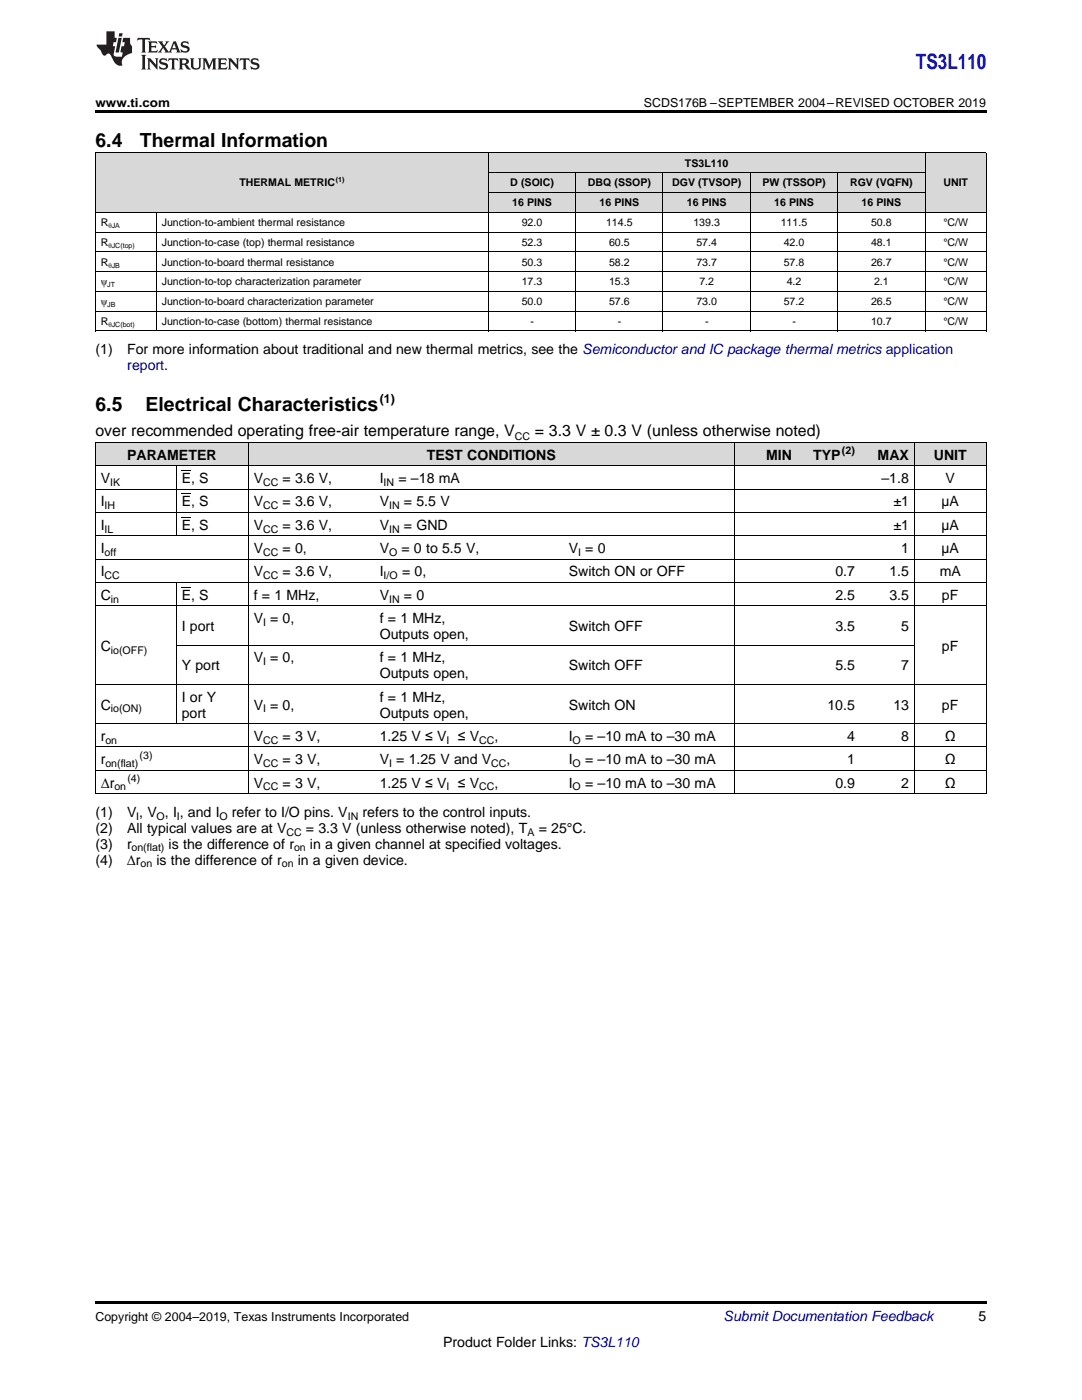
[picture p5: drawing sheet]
<svg xmlns="http://www.w3.org/2000/svg" width="216mm" height="279mm" viewBox="0 0 216 279" stroke-linecap="round" stroke-linejoin="round" font-family="sans-serif">
<defs><g id="words">
<text font-size="4.2" fill="#00f" x="182.8" y="13.8">TS3L110</text>
<g font-size="3.9">
<text x="19" y="29.3">6.4</text>
<text x="27.9" y="29.3">Thermal Information</text>
<text x="19" y="82">6.5</text>
<text x="29.1" y="82">Electrical Characteristics</text>
</g>
<g font-size="3.2">
<text x="19" y="87.1">over recommended operating free-air temperature range, V</text>
<text x="106.7" y="87.1">= 3.3 V ± 0.3 V (unless otherwise noted)</text>
</g>
<g font-size="2.8">
<text x="19" y="70.7">(1)</text>
<text x="25.4" y="70.7">For more information about traditional and new thermal metrics, see the Semiconductor and IC package thermal metrics application</text>
<text x="25.4" y="91.8">PARAMETER</text>
<text x="85.2" y="91.8">TEST CONDITIONS</text>
<text x="152.9" y="91.8">MIN</text>
<text x="162.3" y="91.8">TYP</text>
<text x="175.1" y="91.8">MAX</text>
<text x="186.3" y="91.8">UNIT</text>
<text x="20.1" y="96.4">V</text>
<text x="20.1" y="101.1">I</text>
<text x="36.3" y="96.4">E, S</text>
<text x="36.3" y="101.1">E, S</text>
<text x="50.6" y="96.4">V</text>
<text x="50.6" y="101.1">V</text>
<text x="56.4" y="96.4">= 3.6 V,</text>
<text x="56.4" y="101.1">= 3.6 V,</text>
<text x="75.8" y="96.4">I</text>
<text x="75.8" y="101.1">V</text>
<text x="79.5" y="96.4">= –18 mA</text>
<text x="80.6" y="101.1">= 5.5 V</text>
<text x="175.9" y="96.4">–1.8</text>
<text x="178.3" y="101.1">±1</text>
<text x="187.9" y="101.1">µA</text>
<text x="188.7" y="96.4">V</text>
<text x="20.1" y="105.7">I</text>
<text x="36.3" y="105.7">E, S</text>
<text x="50.6" y="105.7">V</text>
<text x="56.4" y="105.7">= 3.6 V,</text>
<text x="75.8" y="105.7">V</text>
<text x="80.6" y="105.7">= GND</text>
<text x="178.3" y="105.7">±1</text>
<text x="187.9" y="105.7">µA</text>
<text x="20.1" y="110.4">I</text>
<text x="50.6" y="110.4">V</text>
<text x="56.4" y="110.4">= 0,</text>
<text x="75.8" y="110.4">V</text>
<text x="80.1" y="110.4">= 0 to 5.5 V,</text>
<text x="113.5" y="110.4">V = 0</text>
<text x="179.8" y="110.4">1</text>
<text x="187.9" y="110.4">µA</text>
<text x="20.1" y="115">I</text>
<text x="20.1" y="119.7">C</text>
<text x="36.3" y="119.7">E, S</text>
<text x="50.6" y="115">V</text>
<text x="50.6" y="119.7">f = 1 MHz,</text>
<text x="56.4" y="115">= 3.6 V,</text>
<text x="75.8" y="115">I</text>
<text x="75.8" y="119.7">V</text>
<text x="80.2" y="115">= 0,</text>
<text x="80.6" y="119.7">= 0</text>
<text x="113.5" y="115">Switch ON or OFF</text>
<text x="166.7" y="115">0.7</text>
<text x="166.7" y="119.7">2.5</text>
<text x="177.5" y="115">1.5</text>
<text x="177.5" y="119.7">3.5</text>
<text x="187.5" y="115">mA</text>
<text x="188" y="119.7">pF</text>
<text x="36.3" y="125.9">I port</text>
<text x="50.6" y="124.4">V = 0,</text>
<text x="75.8" y="124.4">f = 1 MHz,</text>
<text x="113.5" y="125.9">Switch OFF</text>
<text x="166.7" y="125.9">3.5</text>
<text x="179.8" y="125.9">5</text>
<text x="20.1" y="129.9">C</text>
<text x="75.8" y="127.5">Outputs open,</text>
<text x="188" y="129.9">pF</text>
<text x="36.3" y="133.8">Y port</text>
<text x="50.6" y="132.2">V = 0,</text>
<text x="75.8" y="132.2">f = 1 MHz,</text>
<text x="75.8" y="135.4">Outputs open,</text>
<text x="113.5" y="133.8">Switch OFF</text>
<text x="166.7" y="133.8">5.5</text>
<text x="179.8" y="133.8">7</text>
<text x="20.1" y="141.6">C</text>
<text x="36.3" y="140">I or Y</text>
<text x="36.3" y="143.2">port</text>
<text x="50.6" y="141.6">V = 0,</text>
<text x="75.8" y="140">f = 1 MHz,</text>
<text x="75.8" y="143.2">Outputs open,</text>
<text x="113.5" y="141.6">Switch ON</text>
<text x="165.1" y="141.6">10.5</text>
<text x="178.3" y="141.6">13</text>
<text x="188" y="141.6">pF</text>
<text x="20.1" y="147.8">r</text>
<text x="50.6" y="147.8">V</text>
<text x="56.4" y="147.8">= 3 V,</text>
<text x="75.8" y="147.8">1.25 V ≤ V</text>
<text x="91.3" y="147.8">≤ V</text>
<text x="98.7" y="147.8">,</text>
<text x="113.5" y="147.8">I</text>
<text x="116.7" y="147.8">= –10 mA to –30 mA</text>
<text x="169" y="147.8">4</text>
<text x="179.8" y="147.8">8</text>
<text x="188.5" y="147.8">Ω</text>
<text x="20.1" y="152.5">r</text>
<text x="50.6" y="152.5">V</text>
<text x="56.4" y="152.5">= 3 V,</text>
<text x="75.8" y="152.5">V = 1.25 V and V</text>
<text x="101.1" y="152.5">,</text>
<text x="113.5" y="152.5">I</text>
<text x="116.7" y="152.5">= –10 mA to –30 mA</text>
<text x="169" y="152.5">1</text>
<text x="188.5" y="152.5">Ω</text>
<text x="20.1" y="157.2">Δr</text>
<text x="50.6" y="157.2">V</text>
<text x="56.4" y="157.2">= 3 V,</text>
<text x="75.8" y="157.2">1.25 V ≤ V</text>
<text x="91.3" y="157.2">≤ V</text>
<text x="98.7" y="157.2">,</text>
<text x="113.5" y="157.2">I</text>
<text x="116.7" y="157.2">= –10 mA to –30 mA</text>
<text x="166.7" y="157.2">0.9</text>
<text x="179.8" y="157.2">2</text>
<text x="188.5" y="157.2">Ω</text>
<text x="19" y="163">(1)</text>
<text x="19" y="166.2">(2)</text>
<text x="25.4" y="163">V , V , I , and I</text>
<text x="25.4" y="166.2">All typical values are at V</text>
<text x="46.2" y="163">refer to I/O pins. V</text>
<text x="61" y="166.2">= 3.3 V (unless otherwise noted), T</text>
<text x="72.4" y="163">refers to the control inputs.</text>
<text x="107.5" y="166.2">= 25°C.</text>
<text x="19" y="169.4">(3)</text>
<text x="19" y="172.5">(4)</text>
<text x="25.3" y="172.5">Δr</text>
<text x="25.4" y="169.4">r</text>
<text x="31.2" y="172.5">is the difference of r</text>
<text x="33.7" y="169.4">is the difference of r</text>
<text x="59.4" y="172.5">in a given device.</text>
<text x="61.8" y="169.4">in a given channel at specified voltages.</text>
<text x="195.3" y="263.6">5</text>
<text x="88.4" y="268.9">Product Folder Links: TS3L110</text>
</g>
<g font-size="2.8" fill="#0000c8">
<text x="25.4" y="73.9">report.</text>
<text x="144.4" y="263.6">Submit Documentation Feedback</text>
</g>
<g font-size="2.5">
<text x="19" y="21.4">www.ti.com</text>
<text x="128.5" y="21.4">SCDS176B –SEPTEMBER 2004–REVISED OCTOBER 2019</text>
<text x="75.8" y="80.4">(1)</text>
<text x="19" y="263.6">Copyright © 2004–2019, Texas Instruments Incorporated</text>
</g>
<g font-size="2.1">
<text x="136.7" y="33.2">TS3L110</text>
<text x="47.8" y="37.2">THERMAL METRIC</text>
<text x="101.8" y="37.2">D (SOIC)</text>
<text x="102.2" y="41.1">16 PINS</text>
<text x="117.3" y="37.2">DBQ (SSOP)</text>
<text x="119.6" y="41.1">16 PINS</text>
<text x="134.1" y="37.2">DGV (TVSOP)</text>
<text x="137.1" y="41.1">16 PINS</text>
<text x="152.2" y="37.2">PW (TSSOP)</text>
<text x="154.5" y="41.1">16 PINS</text>
<text x="169.6" y="37.2">RGV (VQFN)</text>
<text x="171.9" y="41.1">16 PINS</text>
<text x="188.2" y="37.2">UNIT</text>
<text x="20.1" y="45.1">R</text>
<text x="32.3" y="45.1">Junction-to-ambient thermal resistance</text>
<text x="104.1" y="45.1">92.0</text>
<text x="120.9" y="45.1">114.5</text>
<text x="138.4" y="45.1">139.3</text>
<text x="155.8" y="45.1">111.5</text>
<text x="173.8" y="45.1">50.8</text>
<text x="188.2" y="45.1">°C/W</text>
<text x="20.1" y="49">R</text>
<text x="20.1" y="53">R</text>
<text x="32.3" y="49">Junction-to-case (top) thermal resistance</text>
<text x="32.3" y="53">Junction-to-board thermal resistance</text>
<text x="104.1" y="49">52.3</text>
<text x="104.1" y="53">50.3</text>
<text x="121.5" y="49">60.5</text>
<text x="121.5" y="53">58.2</text>
<text x="139" y="49">57.4</text>
<text x="139" y="53">73.7</text>
<text x="156.4" y="49">42.0</text>
<text x="156.4" y="53">57.8</text>
<text x="173.8" y="49">48.1</text>
<text x="173.8" y="53">26.7</text>
<text x="188.2" y="49">°C/W</text>
<text x="188.2" y="53">°C/W</text>
<text x="20.1" y="56.9">ψ</text>
<text x="32.3" y="56.9">Junction-to-top characterization parameter</text>
<text x="104.1" y="56.9">17.3</text>
<text x="121.5" y="56.9">15.3</text>
<text x="139.6" y="56.9">7.2</text>
<text x="157" y="56.9">4.2</text>
<text x="174.4" y="56.9">2.1</text>
<text x="188.2" y="56.9">°C/W</text>
<text x="20.1" y="60.9">ψ</text>
<text x="20.1" y="64.8">R</text>
<text x="32.3" y="60.9">Junction-to-board characterization parameter</text>
<text x="32.3" y="64.8">Junction-to-case (bottom) thermal resistance</text>
<text x="104.1" y="60.9">50.0</text>
<text x="105.8" y="64.8">-</text>
<text x="121.5" y="60.9">57.6</text>
<text x="123.3" y="64.8">-</text>
<text x="139" y="60.9">73.0</text>
<text x="140.7" y="64.8">-</text>
<text x="156.4" y="60.9">57.2</text>
<text x="158.1" y="64.8">-</text>
<text x="173.8" y="60.9">26.5</text>
<text x="173.8" y="64.8">10.7</text>
<text x="188.2" y="60.9">°C/W</text>
<text x="188.2" y="64.8">°C/W</text>
<text x="102.7" y="87.7">CC</text>
<text x="168" y="90.6">(2)</text>
<text x="20.9" y="101.6">IH</text>
<text x="22" y="97">IK</text>
<text x="52.5" y="97">CC</text>
<text x="52.5" y="101.6">CC</text>
<text x="76.6" y="97">IN</text>
<text x="77.6" y="101.6">IN</text>
<text x="20.9" y="106.3">IL</text>
<text x="52.5" y="106.3">CC</text>
<text x="77.6" y="106.3">IN</text>
<text x="20.9" y="110.9">off</text>
<text x="52.5" y="110.9">CC</text>
<text x="77.6" y="110.9">O</text>
<text x="115.4" y="110.9">I</text>
<text x="20.9" y="115.6">CC</text>
<text x="52.5" y="115.6">CC</text>
<text x="76.6" y="115.6">I/O</text>
<text x="22.1" y="120.3">in</text>
<text x="52.5" y="124.9">I</text>
<text x="77.6" y="120.3">IN</text>
<text x="22.1" y="130.4">io(OFF)</text>
<text x="52.5" y="132.8">I</text>
<text x="22.1" y="142.2">io(ON)</text>
<text x="52.5" y="142.2">I</text>
<text x="21" y="148.4">on</text>
<text x="52.5" y="148.4">CC</text>
<text x="89.1" y="148.4">I</text>
<text x="95.6" y="148.4">CC</text>
<text x="114.3" y="148.4">O</text>
<text x="21" y="153.1">on(flat)</text>
<text x="27.9" y="151.4">(3)</text>
<text x="52.5" y="153.1">CC</text>
<text x="77.6" y="153.1">I</text>
<text x="98" y="153.1">CC</text>
<text x="114.3" y="153.1">O</text>
<text x="22.8" y="157.7">on</text>
<text x="25.4" y="156">(4)</text>
<text x="52.5" y="157.7">CC</text>
<text x="89.1" y="157.7">I</text>
<text x="95.6" y="157.7">CC</text>
<text x="114.3" y="157.7">O</text>
<text x="27.2" y="163.6">I</text>
<text x="31.3" y="163.6">O</text>
<text x="35.3" y="163.6">I</text>
<text x="43.8" y="163.6">O</text>
<text x="57.1" y="166.8">CC</text>
<text x="69.4" y="163.6">IN</text>
<text x="105.2" y="166.8">A</text>
<text x="26.2" y="169.9">on(flat)</text>
<text x="28" y="173.1">on</text>
<text x="56.2" y="173.1">on</text>
<text x="58.7" y="169.9">on</text>
</g>
<g font-size="1.4">
<text x="67" y="36.3">(1)</text>
<text x="21.6" y="45.5">θJA</text>
<text x="21.6" y="49.5">θJC(top)</text>
<text x="21.6" y="53.4">θJB</text>
<text x="21.4" y="57.4">JT</text>
<text x="21.4" y="61.3">JB</text>
<text x="21.6" y="65.3">θJC(bot)</text>
</g>
</g></defs>
<g fill="#d8d8d8">
<path d="M19 88.4h16.2v4.6h-16.2z"/>
<path d="M35.2 88.4h14.4v4.6h-14.4z"/>
<path d="M49.6 88.4h25.1v4.6h-25.1z"/>
<path d="M74.7 88.4h37.7v4.6h-37.7z"/>
<path d="M112.4 88.4h34.1v4.6h-34.1z"/>
<path d="M146.5 88.4h12.6v4.6h-12.6z"/>
<path d="M159.1 88.4h12.6v4.6h-12.6z"/>
<path d="M171.7 88.4h10.8v4.6h-10.8z"/>
<path d="M182.5 88.4h14.3v4.6h-14.3z"/>
<path d="M19 30.6h12.2v11.8h-12.2z"/>
<path d="M31.2 30.6h66.3v11.8h-66.3z"/>
<path d="M184.6 30.6h12.2v11.8h-12.2z"/>
<path d="M97.5 38.5h17.4v3.9h-17.4z"/>
<path d="M114.9 38.5h17.4v3.9h-17.4z"/>
<path d="M132.3 38.5h17.5v3.9h-17.5z"/>
<path d="M149.8 38.5h17.4v3.9h-17.4z"/>
<path d="M167.2 38.5h17.4v3.9h-17.4z"/>
<path d="M97.5 34.5h17.4v4h-17.4z"/>
<path d="M114.9 34.5h17.4v4h-17.4z"/>
<path d="M132.3 34.5h17.5v4h-17.5z"/>
<path d="M149.8 34.5h17.4v4h-17.4z"/>
<path d="M167.2 34.5h17.4v4h-17.4z"/>
<path d="M97.5 30.6h17.4v3.9h-17.4z"/>
<path d="M114.9 30.6h17.4v3.9h-17.4z"/>
<path d="M132.3 30.6h17.5v3.9h-17.5z"/>
<path d="M149.8 30.6h17.4v3.9h-17.4z"/>
<path d="M167.2 30.6h17.4v3.9h-17.4z"/>
</g>
<g fill="#000">
<path d="M19 22h177.8v.5h-177.8zM19 66.1h.2zM97.4 66.1h.1zM114.8 66.1h.1zM132.2 66.1h.1zM149.6 66.1h.2zM167.1 66.1h.1zM184.5 66.1h.1zM196.7 66.1h.1zM19 158.4h.2zM146.4 158.4h.1zM182.4 158.4h.1z"/>
<path d="M196.7 158.4h.1zM19 259.7h177.8v.5h-177.8z"/>
</g>
<g fill="none" stroke="#000" stroke-width=".2">
<path d="M19 30.5h177.8M19.1 30.5v35.6M97.4 30.5v35.6M97.5 38.4h87.1M97.5 34.4h87.1M114.8 34.5v31.6M132.3 34.5v31.6M149.7 34.5v31.6M167.1 34.5v31.6M184.6 30.5v35.6M196.8 30.5v35.6M19 58.2h177.8"/>
<path d="M19 54.2h177.8M19 50.3h177.8M19 46.3h177.8M19 42.4h177.8M31.2 42.4v23.7M19 66.1h177.8M19 62.1h177.8M19 97.6h177.8M19 93h177.8M19 88.3h177.8M19.1 88.3v70.1M35.2 93v14"/>
<path d="M49.5 88.3v70.1M146.5 88.3v70.1M182.4 88.3v70.1M196.8 88.3v70.1M19 116.3h177.8M19 111.6h177.8M19 106.9h177.8M19 102.3h177.8M35.2 116.3v28.2M19 136.6h177.8M19 120.9h177.8M35.2 128.7h147.3"/>
<path d="M19 158.4h177.8M19 153.7h177.8M19 149.1h177.8M19 144.4h177.8"/>
</g>
<g fill="#231f20">
<path d="M27.5 7.6l-.1 .5 .4-.2h.6v.1v2.1l-.2 .4h1l-.3-.4v-2.1l.1-.1h.5l.5 .2-.2-.5zM29.5 8.3l.2 .3v1.5l-.2 .4h1.8l.2-.6a1.04 1.04 0 0 1-1.3 .2v-.7h.6l.3 .2v-.6l-.3 .2h-.6v-.6l.8-.1 .4 .3-.2-.5zM31.5 8.3l.9 1.1-.9 1.1h.8l-.2-.2 .5-.7 .4 .7-.2 .2h1.5l-.1-.2 .1-.4h.9l.1 .4-.2 .2h1l-.3-.3-.7-1.9h-.5l-.9 2-.8-1 .9-1h-.8l.1 .3-.3 .5-.4-.6 .2-.2zM34.7 8.6l.4 1h-.7zM36.3 8.4a.63 .63 0 0 0-.2 .7 .63 .63 0 0 0 .6 .4l.6 .2 .1 .2a.75 .75 0 0 1-.7 .4 .75 .75 0 0 1-.6-.5l.1 .7 .1-.1a1.11 1.11 0 0 0 1.5-.6 1.13 1.13 0 0 0-1.2-.8l-.1-.4a1.04 1.04 0 0 1 1.2 .2l-.2-.5-.1 .1-.5-.2zM28.2 10.9l.2 .4v2.2l-.2 .4h1l-.3-.4v-2.2l.3-.4zM29.3 11.6l.3 .4v1.5l-.3 .4h.8l-.2-.4v-1.3l1.5 1.7v-1.9l.2-.4h-.7l.2 .4v.9l-1.1-1.3zM32 11.8a.62 .62 0 0 0-.2 .7 .62 .62 0 0 0 .6 .4l.6 .1 .1 .3a.76 .76 0 0 1-.7 .3 .76 .76 0 0 1-.6-.4l.1 .7 .1-.1a1.11 1.11 0 0 0 1.5-.6 1.13 1.13 0 0 0-1.2-.8l-.1-.4a1.04 1.04 0 0 1 1.2 .2l-.2-.6-.1 .1-.5-.1zM33.7 11.6l-.2 .6a.61 .61 0 0 1 .8-.3v1.6l-.2 .4h.9l-.2-.4v-1.6a.63 .63 0 0 1 .8 .3l-.2-.6zM35.6 11.6l.3 .4v1.5l-.3 .4h1l-.2-.2v-.8l.5 .2a.76 .76 0 0 0 1.2 .7l-1-1a.58 .58 0 0 0 .6-.5 .58 .58 0 0 0-.5-.6zM36.4 11.9h.1a.45 .45 0 0 1 .5 .1 .45 .45 0 0 1 .1 .5l-.7 .2zM37.9 11.6l.2 .2a2.17 2.17 0 0 0 .3 1.9 .99 .99 0 0 0 1.6-.6v-1.1l.2-.4h-.7l.2 .2a1.92 1.92 0 0 1-.2 1.8 .6 .6 0 0 1-.9-.5v-1.1l.2-.4zM40.4 11.6l.2 .4v1.5l-.2 .4h.7l-.2-.4v-1.4l.8 1.8 .8-1.8v1.4l-.2 .4h.9l-.2-.4v-1.5l.2-.4h-.8l-.6 1.5-.6-1.5zM43.4 11.6l.2 .4v1.5l-.2 .4h1.8l.2-.6a1.04 1.04 0 0 1-1.3 .1v-.6h.5l.4 .2v-.6l-.4 .2h-.5v-.7h.8l.3 .3-.1-.6zM45.5 11.6l.2 .4v1.5l-.2 .4h.7l-.2-.4v-1.3l1.5 1.7v-1.9l.2-.4h-.7l.2 .4v.9l-1.1-1.3zM47.9 11.6l-.1 .6a.61 .61 0 0 1 .8-.3v1.6l-.3 .4h1l-.3-.4 .1-1.6a.63 .63 0 0 1 .7 .3l-.1-.6zM50.2 11.8a.62 .62 0 0 0-.2 .7 .62 .62 0 0 0 .6 .4l.6 .1 .2 .3a.76 .76 0 0 1-.8 .3 .76 .76 0 0 1-.6-.4l.1 .7 .2-.1a1.11 1.11 0 0 0 1.5-.6 1.13 1.13 0 0 0-1.3-.8l-.1-.4a1.04 1.04 0 0 1 1.2 .2l-.1-.6-.2 .1-.5-.1z"/>
<path d="M21.2 6.3v2.6h-1.9l.1 .4 .7 .9a.91 .91 0 0 0 1 .8 .56 .56 0 0 1 .5-.3 .56 .56 0 0 1 .5 .3l.4 .8a1.53 1.53 0 0 0 1.9 1.2 1.54 1.54 0 0 1 1-2.1l.9-.3v-1.4a1.52 1.52 0 0 1-.3-1.6h-1.4l-.2 .8h.5l-.2 .8h-.4l-.2 1v.2l.4 .1-.2 .8a1.93 1.93 0 0 1-1.6-.3l.3-1.8h-.5l.2-.8h.4l.2-.8h-.4v-1.3zM23.6 7.6l-.6 2.9h.7l.6-2.9zM23.8 6.6l-.1 .7h.6l.2-.7z"/>
</g>
<path d="M36.3 98.5h1.8v.2h-1.8zM36.3 93.8h1.8v.2h-1.8zM36.3 117.1h1.8v.2h-1.8zM36.3 103.2h1.8v.1h-1.8z" fill="#000"/>
<use href="#words"/>
</svg>
